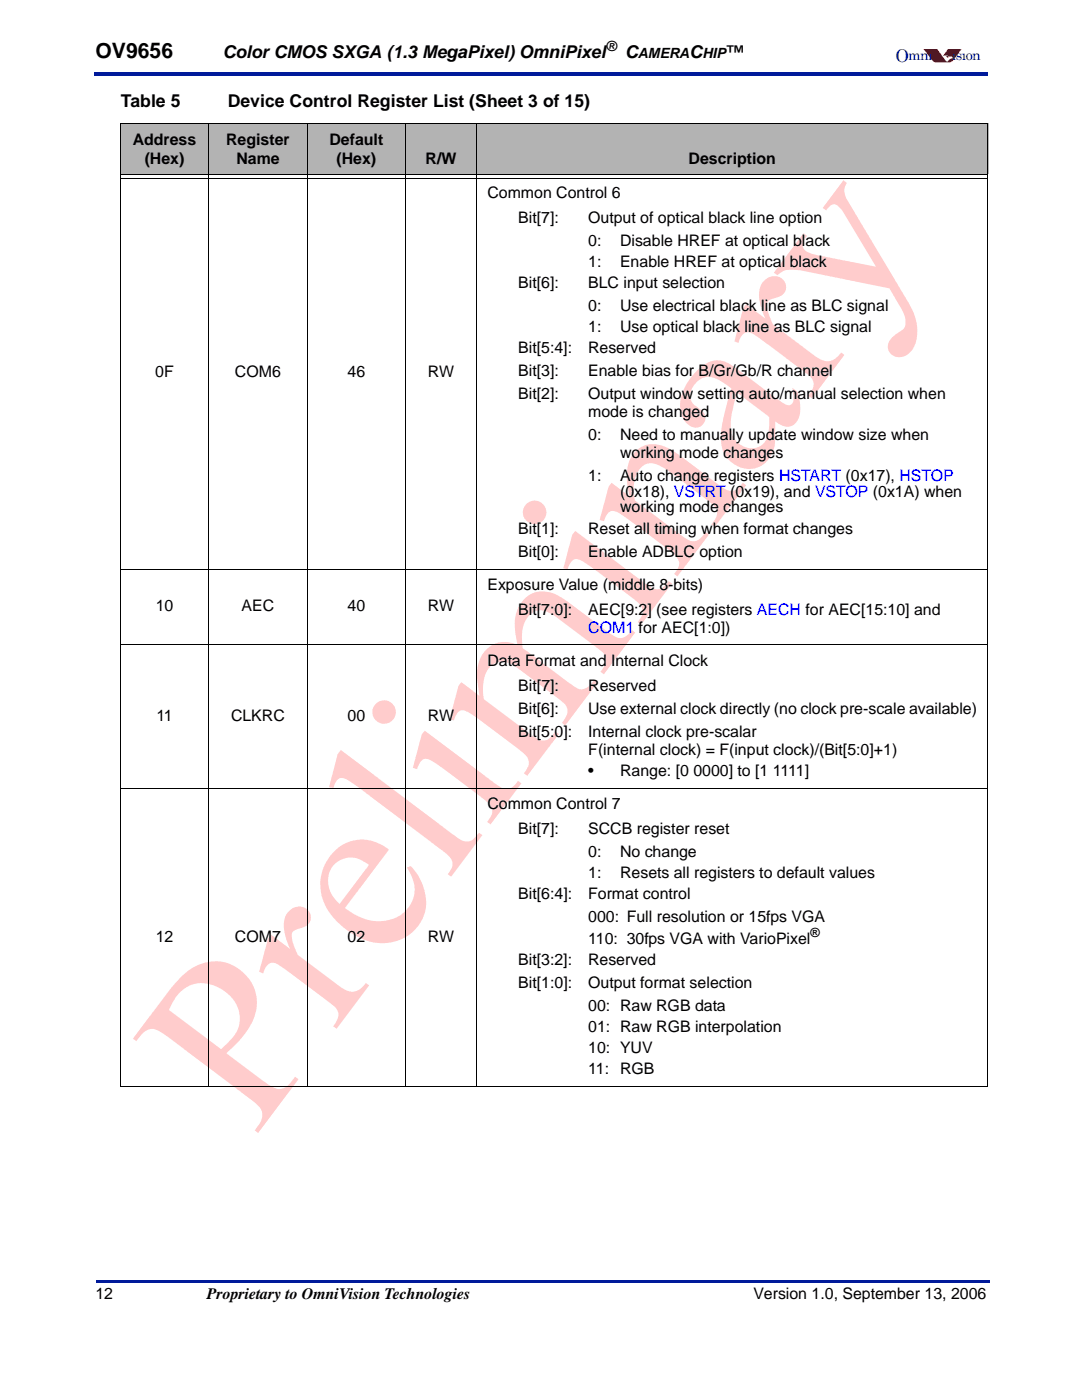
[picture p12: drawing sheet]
<svg xmlns="http://www.w3.org/2000/svg" width="216mm" height="279mm" viewBox="0 0 216 279" stroke-linecap="round" stroke-linejoin="round" font-family="sans-serif">
<defs><g id="words">
<text font-size="4.2" x="19" y="11.6">OV9656</text>
<g font-size="3.5">
<text x="44.4" y="11.6">Color CMOS SXGA (1.3 MegaPixel) OmniPixel</text>
<text x="124.7" y="11.6">C</text>
<text x="137.6" y="11.6">C</text>
<text x="144.8" y="11.6">™</text>
<text x="24.1" y="21.4">Table 5</text>
<text x="45.4" y="21.4">Device Control Register List (Sheet 3 of 15)</text>
</g>
<text font-size="3.5" fill="#001a9a" x="178.7" y="12.3">O</text>
<g font-size="3.2">
<text x="26.5" y="28.9">Address</text>
<text x="45.1" y="28.9">Register</text>
<text x="65.7" y="28.9">Default</text>
<text x="28.9" y="32.8">(Hex)</text>
<text x="47.2" y="32.8">Name</text>
<text x="67.2" y="32.8">(Hex)</text>
<text x="84.9" y="32.8">R/W</text>
<text x="137.4" y="32.8">Description</text>
<text x="97.3" y="39.5">Common Control 6</text>
<text x="103.4" y="44.4">Bit[7]:</text>
<text x="117.4" y="44.4">Output of optical black line option</text>
<text x="117.4" y="49">0:</text>
<text x="117.4" y="53.2">1:</text>
<text x="123.7" y="49">Disable HREF at optical black</text>
<text x="123.7" y="53.2">Enable HREF at optical black</text>
<text x="103.4" y="57.5">Bit[6]:</text>
<text x="117.4" y="57.5">BLC input selection</text>
<text x="117.4" y="62.1">0:</text>
<text x="123.7" y="62.1">Use electrical black line as BLC signal</text>
<text x="103.4" y="70.5">Bit[5:4]:</text>
<text x="117.3" y="70.5">Reserved</text>
<text x="117.4" y="66.3">1:</text>
<text x="123.7" y="66.3">Use optical black line as BLC signal</text>
<text x="31" y="75.3">0F</text>
<text x="46.9" y="75.3">COM6</text>
<text x="69.4" y="75.3">46</text>
<text x="85.4" y="75.3">RW</text>
<text x="103.4" y="75.1">Bit[3]:</text>
<text x="117.4" y="75.1">Enable bias for B/Gr/Gb/R channel</text>
<text x="103.4" y="79.7">Bit[2]:</text>
<text x="117.4" y="79.7">Output window setting auto/manual selection when</text>
<text x="117.4" y="83.2">mode is changed</text>
<text x="117.4" y="87.8">0:</text>
<text x="123.7" y="87.8">Need to manually update window size when</text>
<text x="117.4" y="95.9">1:</text>
<text x="123.7" y="95.9">Auto change registers HSTART (0x17), HSTOP</text>
<text x="123.7" y="91.4">working mode changes</text>
<text x="123.7" y="99.1">(0x18), VSTRT (0x19), and VSTOP (0x1A) when</text>
<text x="103.4" y="106.5">Bit[1]:</text>
<text x="117.4" y="106.5">Reset all timing when format changes</text>
<text x="123.7" y="102.3">working mode changes</text>
<text x="103.4" y="111.1">Bit[0]:</text>
<text x="117.3" y="111.1">Enable ADBLC option</text>
<text x="97.3" y="117.8">Exposure Value (middle 8-bits)</text>
<text x="31.1" y="122">10</text>
<text x="48.2" y="122">AEC</text>
<text x="69.4" y="122">40</text>
<text x="85.4" y="122">RW</text>
<text x="103.4" y="122.7">Bit[7:0]:</text>
<text x="117.4" y="122.7">AEC[9:2] (see registers AECH for AEC[15:10] and</text>
<text x="97.3" y="132.9">Data Format and Internal Clock</text>
<text x="103.4" y="137.9">Bit[7]:</text>
<text x="117.4" y="137.9">Reserved</text>
<text x="31.2" y="143.9">11</text>
<text x="46.1" y="143.9">CLKRC</text>
<text x="69.4" y="143.9">00</text>
<text x="85.4" y="143.9">RW</text>
<text x="103.4" y="142.5">Bit[6]:</text>
<text x="117.4" y="142.5">Use external clock directly (no clock pre-scale available)</text>
<text x="103.4" y="147.1">Bit[5:0]:</text>
<text x="117.4" y="147.1">Internal clock pre-scalar</text>
<text x="117.4" y="150.6">F(internal clock) = F(input clock)/(Bit[5:0]+1)</text>
<text x="117.4" y="154.8">•</text>
<text x="123.7" y="154.8">Range: [0 0000] to [1 1111]</text>
<text x="97.3" y="161.5">Common Control 7</text>
<text x="103.4" y="166.5">Bit[7]:</text>
<text x="117.4" y="166.5">SCCB register reset</text>
<text x="117.4" y="171">0:</text>
<text x="123.7" y="171">No change</text>
<text x="103.4" y="179.5">Bit[6:4]:</text>
<text x="117.4" y="179.5">Format control</text>
<text x="117.4" y="175.3">1:</text>
<text x="123.7" y="175.3">Resets all registers to default values</text>
<text x="117.4" y="184.1">000: Full resolution or 15fps VGA</text>
<text x="31.1" y="188">12</text>
<text x="46.9" y="188">COM7</text>
<text x="69.4" y="188">02</text>
<text x="85.4" y="188">RW</text>
<text x="117.4" y="188.3">110: 30fps VGA with VarioPixel</text>
<text x="103.4" y="192.6">Bit[3:2]:</text>
<text x="103.4" y="197.1">Bit[1:0]:</text>
<text x="117.3" y="192.6">Reserved</text>
<text x="117.4" y="197.1">Output format selection</text>
<text x="117.4" y="201.7">00: Raw RGB data</text>
<text x="117.4" y="206">01: Raw RGB interpolation</text>
<text x="117.4" y="210.2">10: YUV</text>
<text x="117.4" y="214.4">11: RGB</text>
<text x="19" y="259.3">12</text>
<text x="41.3" y="259.3">Proprietary to OmniVision Technologies</text>
<text x="150.3" y="259.3">Version 1.0, September 13, 2006</text>
</g>
<text font-size="3.2" fill="#00f" x="117.4" y="126.3">COM1 for AEC[1:0])</text>
<g font-size="2.8">
<text x="120.9" y="10.2">®</text>
<text x="127.3" y="11.6">AMERA</text>
<text x="140.1" y="11.6">HIP</text>
</g>
<g font-size="2.8" fill="#001a9a">
<text x="181.2" y="12">mni</text>
<text x="189.9" y="12">ision</text>
</g>
<text font-size="2.5" x="161.7" y="187">®</text>
</g></defs>
<g fill="#001a9a">
<path d="M18.7 14.5h.3v.7h-.3z"/>
<path d="M19 14.5h178.2v.7h-178.2z"/>
<path d="M19.1 255.4h.3v.5h-.3z"/>
<path d="M19.4 255.4h178.1v.5h-178.1z"/>
</g>
<g fill="#bf0000">
<path d="M184.3 9.8h2.7l1.2 1.6a1.43 1.43 0 0 0 .9 .9l.4-.4 .6-.2-.2-.4-1.7-.2 1-1.3h2.6l-1.7 2.3-.4 .3h-3l-.5-.2z" fill-rule="evenodd"/>
<path d="M188.9 11.2l.4 .2h-.3l-.2-.1z" fill-rule="evenodd"/>
</g>
<g fill="#bf0000">
<path d="M184.3 9.8l1.9 2.4 .5 .2h2.7l.5-.1 1.9-2.5h-2.6l-1 1.3 1.7 .1 .2 .5-.2-.1-.4 .3-.4 .5-.4-.2-1.7-2.4h-2.7h2.7l1.7 2.4 .4 .2 .1-.1a.88 .88 0 0 1 .9-.6l-.2-.5-.6 .1-.2-.2h-.9l1-1.3h2.7l-1.8 2.3-.3 .3h-3.1l-.5-.2z"/>
<path d="M188.8 11.2h.3l.2 .2-.3 .1-.1-.2 .2 .2 .2-.1v-.1l-.4-.1-.1 .1z"/>
<path d="M188.7 11.3h.2z"/>
</g>
<path d="M191.9 9.9h1v.7h-1z" fill="#fff"/>
<g fill="#bf0000">
<path d="M190 9.9h.8v.7h-.8z"/>
<path d="M185.2 9.9h.8v.7h-.8z"/>
</g>
<g fill="#fcc">
<path d="M57.6 181.9a2.44 2.44 0 0 1 2.8-.9 2.44 2.44 0 0 1 1.6 2.6 2.66 2.66 0 0 1-2.4 1.7 1.4 1.4 0 0 0-1.4 1.7 11 11 0 0 0 1.2 3.6l8.1 6a3.6 3.6 0 0 0 4 1l.7-.5 .8-.9 .7 .5-6.5 8.6-.7-.5a2.78 2.78 0 0 0 .5-3.7l-9.5-7.2a6.8 6.8 0 0 0-3.2-1.8 2.27 2.27 0 0 0-1.8 2.2l-.8-.3 1.8-6.7 .6-.8 3.8 2.9a8.4 8.4 0 0 1-.9-6.6z"/>
<path d="M68 149.7l22.8 17.1a3.2 3.2 0 0 0 3.2 1l.5-.4 1.1-1.2 .6 .5-6.2 8.3-.7-.5 .3-.3a2.32 2.32 0 0 0-.5-3.8l-17.6-13.3a7.9 7.9 0 0 0-3.3-1.8 1.75 1.75 0 0 0-1.5 1.5l-.2 .5-.8-.2 1.7-6.6z"/>
<path d="M104.6 119.5a5.8 5.8 0 0 1 7.6-.2l9.2 6.9a3.1 3.1 0 0 0 3.2 .9l.7-.4 .8-.9 .6 .4-6.2 8.4-.7-.5a2.99 2.99 0 0 0 .9-3.4l-1-1-8.2-6.2a5.2 5.2 0 0 0-4.5-1.6 5.4 5.4 0 0 0-2.8 5.8l.1 1.6 .2 .2 9.2 6.9a3.8 3.8 0 0 0 2.5 1.2 3.9 3.9 0 0 0 2.4-1.9l.6 .5-6.4 8.6-.7-.5a3.4 3.4 0 0 0 1.1-2.9 5.1 5.1 0 0 0-2.2-2.3l-7.2-5.4a5.2 5.2 0 0 0-4.7-1.5 4.3 4.3 0 0 0-2.6 4.1l-.1 1.5 .2 1.8 9.4 7a3.2 3.2 0 0 0 3.2 1l.9-.7 .7-.9 .7 .5-6.3 8.3-.7-.5 .3-.2a2.41 2.41 0 0 0-.5-3.9l-8.7-6.6a8.4 8.4 0 0 0-3.3-1.8 1.88 1.88 0 0 0-1.6 1.6l-.1 .4-.9-.2 1.8-6.7 .6-.8 3.6 2.8-.3-2.1a7.7 7.7 0 0 1 2.1-7.5 5.3 5.3 0 0 1 5.8-.6 12.3 12.3 0 0 1-.2-6.7l.8-1.5z"/>
<path d="M126.8 90.1a5.1 5.1 0 0 1 6.2-.8l1.9 1 8.6 6.5a3.3 3.3 0 0 0 3.2 1l.7-.5 .8-.9 .7 .4-6.3 8.4-.7-.5a3.1 3.1 0 0 0 1-3 5.6 5.6 0 0 0-2.1-2.1l-6.9-5.2a6.6 6.6 0 0 0-4.5-1.9 3.7 3.7 0 0 0-2.7 3.1 9.2 9.2 0 0 0 0 4.3l9.3 7a3.1 3.1 0 0 0 3.2 .9l.9-.7 .7-.9 .7 .5-6.3 8.3-.7-.5a2.45 2.45 0 0 0 .7-3.1l-1.5-1.5-7.4-5.5a10.9 10.9 0 0 0-3.8-2.4 1.71 1.71 0 0 0-1.8 1.6l-.2 .4-.8-.2 1.7-6.6 .6-.8 3.6 2.6a10.7 10.7 0 0 1 .4-7.9z"/>
<path d="M152.4 56.1a2.44 2.44 0 0 1 2.8-.9 2.44 2.44 0 0 1 1.6 2.6 2.66 2.66 0 0 1-2.3 1.7 1.4 1.4 0 0 0-1.4 1.7 11 11 0 0 0 1.1 3.5l8.1 6.1a3.6 3.6 0 0 0 4.1 1l.6-.5 .8-.9 .7 .4-6.5 8.7-.7-.5a2.78 2.78 0 0 0 .5-3.7l-9.5-7.2a6.8 6.8 0 0 0-3.1-1.8 2.27 2.27 0 0 0-1.9 2.2l-.8-.4 1.8-6.6 .6-.8 3.8 2.9a8.4 8.4 0 0 1-.9-6.6z"/>
<path d="M168.3 36l.7 .5a3.6 3.6 0 0 0 .5 4.1l11.8 19.9a9.1 9.1 0 0 1 .9 9 2.8 2.8 0 0 1-4.8 .7 2.7 2.7 0 0 1 1.4-3.5l1-.6a1.88 1.88 0 0 0 .9-2.4l-.5-1.4-2.7-4.7-17.8-3.6a6.2 6.2 0 0 0-3.7 .3l-.9 .6-.7-.5 5.9-7.9 .7 .6-.3 .4a1.77 1.77 0 0 0-.5 1.8 1.77 1.77 0 0 0 1.5 1.2l13.1 2.7-6.5-10.8-.9-1.1a1.33 1.33 0 0 0-2.3 .3l-.3 .4-.6-.5z"/>
<path d="M35.9 195.3a8.8 8.8 0 0 1 11.9-1.8 8.4 8.4 0 0 1 1.7 11.9l-.3 .5a22.8 22.8 0 0 1-4.1 4.3l7.3 5.5a5.5 5.5 0 0 0 3.7 1.6l1.2-.6 1.6-1.8 .7 .5-8.1 10.7-.7-.5 .7-1a2.83 2.83 0 0 0-.4-4.3l-17.5-13.3a6.5 6.5 0 0 0-3.3-1.7 3.2 3.2 0 0 0-2.4 1.6l-.7 .9-.7-.5 7.5-10zM35.8 198.2l-1.2 1.5-.9 1.9 10.4 7.8a10.1 10.1 0 0 0 3.6-4.8 7 7 0 0 0-4.4-7.7 6.2 6.2 0 0 0-7.5 1.3z"/>
<path d="M66.4 170.2a8 8 0 0 1 11.2-.6l-8.8 11.6a9.6 9.6 0 0 0 11.1 1.5 6.2 6.2 0 0 0 1.7-8.9l-.4-.7 .8-.3a9.9 9.9 0 0 1 2.6 9.8 9.1 9.1 0 0 1-12.4 4.7 14.2 14.2 0 0 1-8-8.5 9.3 9.3 0 0 1 2.2-8.6zM66.8 172.4a5.3 5.3 0 0 0 .5 7.6l.5 .4 5.8-7.8a5.5 5.5 0 0 0-4.9-1.3l-.9 .4z"/>
<path d="M74.3 142.1a2.35 2.35 0 0 1 4.7 0 2.35 2.35 0 0 1-4.7 0zM84.8 145.8l13.5 10.2a4.7 4.7 0 0 0 3 1.4 2.99 2.99 0 0 0 2.1-1.6l.7 .5-6.2 8.2-.7-.5 .2-.3a2.35 2.35 0 0 0-.4-3.8l-8.8-6.7a8.5 8.5 0 0 0-3.3-1.8 2.01 2.01 0 0 0-1.5 1.7l-.2 .4-.8-.3 1.7-6.6z"/>
<path d="M104.3 102.3a2.35 2.35 0 0 1 4.7 0 2.35 2.35 0 0 1-4.7 0zM114.8 106l13.6 10.2a4.7 4.7 0 0 0 2.9 1.4 2.99 2.99 0 0 0 2.1-1.6l.7 .5-6.2 8.2-.6-.5 .2-.3a2.35 2.35 0 0 0-.5-3.9l-8.7-6.6a8.5 8.5 0 0 0-3.3-1.8 2.01 2.01 0 0 0-1.6 1.6l-.1 .4-.9-.2 1.8-6.6z"/>
<path d="M139.1 73.9a5.3 5.3 0 0 1 5.2-1.8 12.6 12.6 0 0 1 3.5 2.1l7.7 5.7a2.92 2.92 0 0 0 2.2 .9 1.44 1.44 0 0 0 .6-1.8l-.2-1.6 1.1 .8a6.8 6.8 0 0 1-.3 6 2.53 2.53 0 0 1-3.8 .2l-.4-.3v3a6.1 6.1 0 0 1-3.7 6.2 5.8 5.8 0 0 1-7.2-6.2 41.6 41.6 0 0 1 2.1-9.6 8.8 8.8 0 0 0-4.7-2.3 3.7 3.7 0 0 0-3 5.2l1.6 1.3a1.96 1.96 0 0 1 .5 2.9 1.96 1.96 0 0 1-2.9 .2 5.8 5.8 0 0 1-.9-7.2l1.3-2.2zM147.1 78.4l-1.1 4.4a6.2 6.2 0 0 0 1 5.4 3.6 3.6 0 0 0 5.8-.3l.4-1 .2-1.3 .1-2.4z"/>
</g>
<g fill="#b3b3b3">
<path d="M24.1 24.7h17.5v10h-17.5z"/>
<path d="M41.6 24.7h19.9v10h-19.9z"/>
<path d="M61.4 24.7h19.5v10h-19.5z"/>
<path d="M80.9 24.7h14.3v10h-14.3z"/>
<path d="M95.1 24.7h102.1v10h-102.1z"/>
</g>
<g fill="none" stroke="#000" stroke-width=".2">
<path d="M24 24.7h173.2M24.1 24.8v192M24.2 34.8h172.8M24.2 35.7h172.8M41.6 24.6v192.4M61.4 24.6v192.4M80.9 24.6v192.4M95.1 24.6v192.4M197.1 24.8v192M24 113.6h173.2M24 128.7h173.2M24 157.3h173.2"/>
<path d="M24 216.9h173.2"/>
</g>
<use href="#words"/>
</svg>
